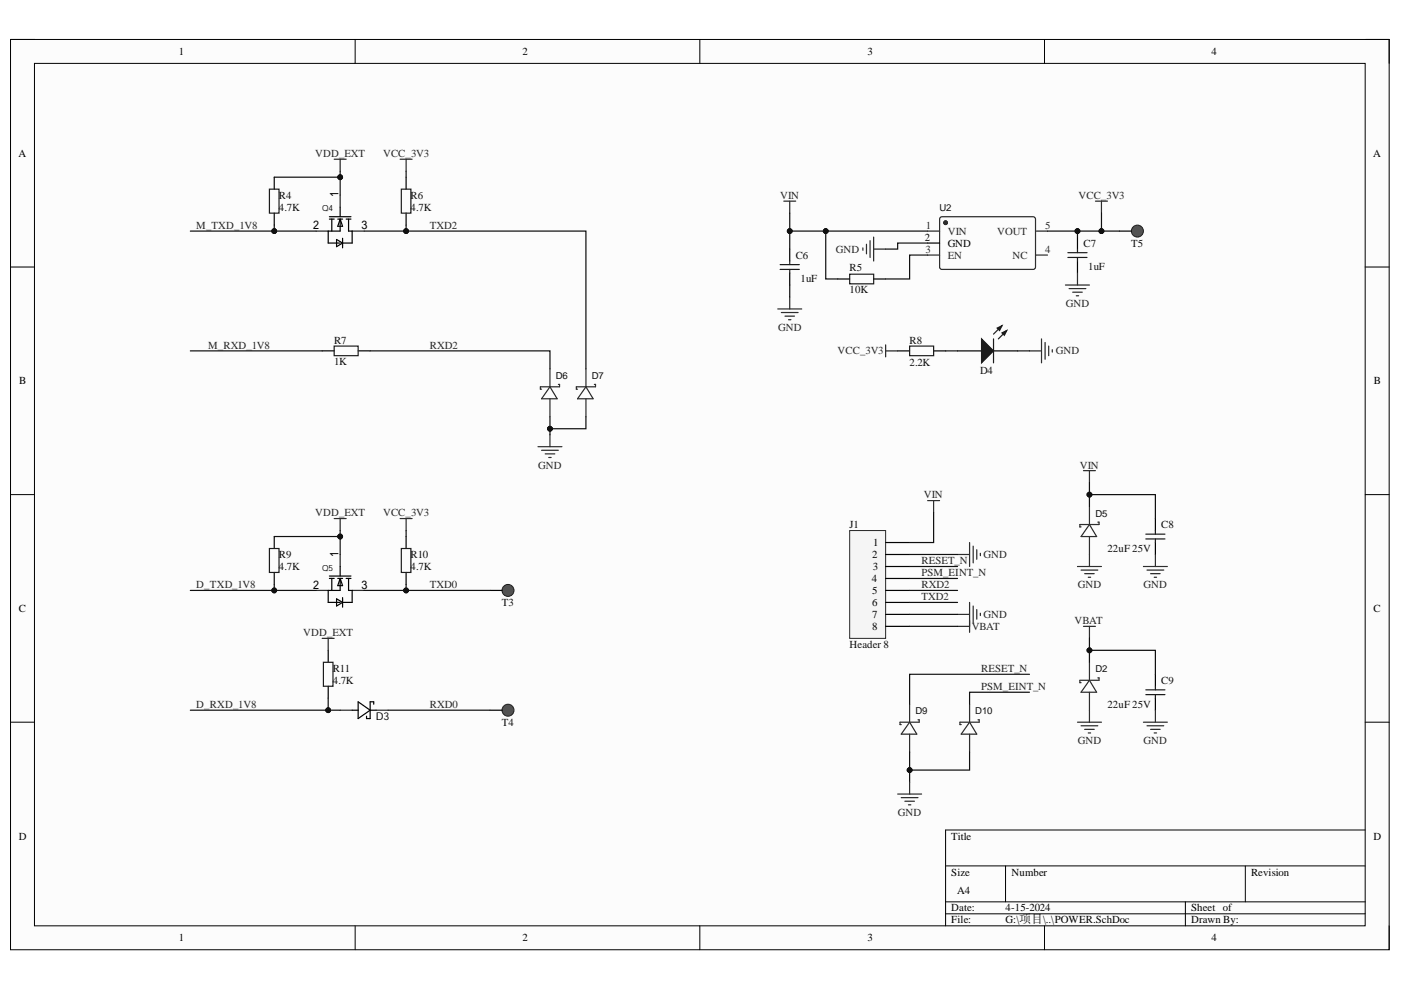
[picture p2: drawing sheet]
<svg xmlns="http://www.w3.org/2000/svg" width="297mm" height="210mm" viewBox="0 0 297 210" stroke-linecap="round" stroke-linejoin="round" font-family="sans-serif">
<defs><g id="words">
<g font-size="2.3">
<text x="37.9" y="11.7">1</text>
<text x="110.7" y="11.7">2</text>
<text x="183.9" y="11.7">3</text>
<text x="256.9" y="11.7">4</text>
<text x="3.9" y="33.3">A</text>
<text x="291.1" y="33.3">A</text>
<text x="196.1" y="51.1">2</text>
<text x="200.9" y="52.3">GND</text>
<text x="4.1" y="81.5">B</text>
<text x="291.3" y="81.5">B</text>
<text x="184.9" y="118.4">2</text>
<text x="185.1" y="115.8">1</text>
<text x="184.9" y="123.4">4</text>
<text x="184.9" y="126">5</text>
<text x="185" y="120.9">3</text>
<text x="4" y="129.8">C</text>
<text x="184.9" y="128.5">6</text>
<text x="184.9" y="131">7</text>
<text x="291.2" y="129.8">C</text>
<text x="184.9" y="133.6">8</text>
<text x="79.7" y="152.7">D3</text>
<text x="4" y="178">D</text>
<text x="201.7" y="178">Title</text>
<text x="291.2" y="178">D</text>
<text x="201.7" y="185.6">Size</text>
<text x="214.5" y="185.6">Number</text>
<text x="265.2" y="185.6">Revision</text>
<text x="203" y="189.4">A4</text>
<text x="201.7" y="193.3">Date:</text>
<text x="201.7" y="195.8">File:</text>
<text x="213.2" y="193.3">4-15-2024</text>
<text x="213.2" y="195.8">G:\项目\..\POWER.SchDoc</text>
<text x="252.5" y="193.3">Sheet of</text>
<text x="252.5" y="195.8">Drawn By:</text>
<text x="37.9" y="199.6">1</text>
<text x="110.7" y="199.6">2</text>
<text x="183.9" y="199.6">3</text>
<text x="256.9" y="199.6">4</text>
</g>
<g font-size="2.3" fill="#262626">
<text x="66.8" y="33.3">VDD_EXT</text>
<text x="81.2" y="33.3">VCC_3V3</text>
<text x="165.4" y="42.2">VIN</text>
<text x="228.7" y="42.2">VCC_3V3</text>
<text x="41.6" y="48.5">M_TXD_1V8</text>
<text x="91.1" y="48.5">TXD2</text>
<text x="177.2" y="53.6">GND</text>
<text x="226" y="65">GND</text>
<text x="165" y="70.1">GND</text>
<text x="44.2" y="73.9">M_RXD_1V8</text>
<text x="91.1" y="73.9">RXD2</text>
<text x="177.6" y="75.2">VCC_3V3</text>
<text x="223.9" y="75.2">GND</text>
<text x="114.1" y="99.3">GND</text>
<text x="228.9" y="99.3">VIN</text>
<text x="195.9" y="105.7">VIN</text>
<text x="66.8" y="109.5">VDD_EXT</text>
<text x="81.2" y="109.5">VCC_3V3</text>
<text x="195.4" y="119.6">RESET_N</text>
<text x="208.6" y="118.4">GND</text>
<text x="41.6" y="124.7">D_TXD_1V8</text>
<text x="91.1" y="124.7">TXD0</text>
<text x="195.4" y="124.7">RXD2</text>
<text x="195.4" y="122.2">PSM_EINT_N</text>
<text x="228.5" y="124.7">GND</text>
<text x="242.5" y="124.7">GND</text>
<text x="195.4" y="127.2">TXD2</text>
<text x="208.6" y="131">GND</text>
<text x="64.3" y="134.8">VDD_EXT</text>
<text x="206" y="133.6">VBAT</text>
<text x="227.8" y="132.3">VBAT</text>
<text x="208" y="142.4">RESET_N</text>
<text x="208" y="146.3">PSM_EINT_N</text>
<text x="41.6" y="150.1">D_RXD_1V8</text>
<text x="91.1" y="150.1">RXD0</text>
<text x="228.5" y="157.7">GND</text>
<text x="242.5" y="157.7">GND</text>
<text x="190.4" y="173">GND</text>
</g>
<g font-size="2.3" fill="#0e0e0e">
<text x="59.1" y="42.2">R4</text>
<text x="59.1" y="44.7">4.7K</text>
<text x="87.1" y="42.2">R6</text>
<text x="87.1" y="44.7">4.7K</text>
<text x="229.7" y="52.3">C7</text>
<text x="239.9" y="52.3">T5</text>
<text x="168.7" y="54.9">C6</text>
<text x="169.7" y="59.7">1uF</text>
<text x="180.1" y="57.4">R5</text>
<text x="230.7" y="57.2">1uF</text>
<text x="180.1" y="62.2">10K</text>
<text x="70.8" y="72.9">R7</text>
<text x="70.8" y="77.4">1K</text>
<text x="192.8" y="72.9">R8</text>
<text x="192.8" y="77.7">2.2K</text>
<text x="207.8" y="79.2">D4</text>
<text x="180.1" y="112">J1</text>
<text x="246.2" y="112">C8</text>
<text x="59.1" y="118.4">R9</text>
<text x="87.1" y="118.4">R10</text>
<text x="234.8" y="117.1">22uF 25V</text>
<text x="59.1" y="120.9">4.7K</text>
<text x="87.1" y="120.9">4.7K</text>
<text x="106.4" y="128.5">T3</text>
<text x="180.1" y="137.4">Header 8</text>
<text x="70.6" y="142.4">R11</text>
<text x="70.6" y="145">4.7K</text>
<text x="246.2" y="145">C9</text>
<text x="106.4" y="153.9">T4</text>
<text x="234.8" y="150.1">22uF 25V</text>
</g>
<g font-size="2.3" fill="#292929">
<text x="196.2" y="53.6">3</text>
<text x="196.3" y="48.5">1</text>
<text x="200.9" y="49.8">VIN</text>
<text x="211.4" y="49.8">VOUT</text>
<text x="221.6" y="53.6">4</text>
<text x="221.6" y="48.5">5</text>
<text x="200.9" y="54.9">EN</text>
<text x="214.6" y="54.9">NC</text>
</g>
<g font-size="2" fill="#0e0e0e">
<text x="199.2" y="44.8">U2</text>
<text x="117.9" y="80.3">D6</text>
<text x="125.5" y="80.3">D7</text>
<text x="232.2" y="109.6">D5</text>
<text x="232.2" y="142.5">D2</text>
<text x="194.1" y="151.4">D9</text>
<text x="206.8" y="151.4">D10</text>
</g>
<g font-size="1.8">
<text x="68.3" y="44.8">Q4</text>
<text x="68.3" y="121">Q5</text>
</g>
</g></defs>
<path d="M2.2 8.4h292.3v193h-292.3z" fill-rule="evenodd" fill="#fcfcfc"/>
<path d="M2.2 8.4h292.3v193h-292.3z" fill="none" stroke="#000" stroke-width=".21"/>
<path d="M7.3 13.4h282.1v182.9h-282.1z" fill-rule="evenodd" fill="#fcfcfc"/>
<g fill="none" stroke="#000" stroke-width=".21">
<path d="M2.2 8.4h5.1M7.3 13.4h282.1v182.9h-282.1zM75.3 8.4v5M148.4 8.4v5M221.5 8.4v5M289.4 8.4h5.1v5M2.2 56.6h5.1M289.4 56.6h5.1M2.2 104.9h5.1M289.4 104.9h5.1M2.2 153.1h5.1M289.4 153.1h5.1"/>
<path d="M289.4 176h-88.9v20.3M75.3 196.3v5.1M148.4 196.3v5.1M200.5 183.6h88.9M200.5 191.2h88.9M200.5 193.8h88.9M213.2 183.6v7.6M221.5 196.3v5.1M251.3 191.2v5.1M264 183.6v7.6M294.5 196.3v5.1"/>
</g>
<path d="M203 74.4h5.1M210.6 74.4h5.1" fill="none" stroke="#000" stroke-width=".25"/>
<path d="M208.1 71.9l2.5 2.5-2.5 2.5z" fill="#1c1c1c"/>
<path d="M208.1 71.9l2.5 2.5-2.5 2.5zM212.4 69.1l-1.8 1.7M213.4 70.1l-1.7 1.8" fill="none" stroke="#1c1c1c" stroke-width=".25"/>
<path d="M212.4 70.6l1-.5-.5 1z" fill="#1c1c1c"/>
<path d="M212.4 70.6l1-.5-.5 1z" fill="none" stroke="#1c1c1c" stroke-width=".25"/>
<path d="M211.4 69.6l1-.5-.5 1z" fill="#1c1c1c"/>
<g fill="none" stroke="#1c1c1c" stroke-width=".25">
<path d="M57.1 40.1h2.1v5.1h-2.1zM85.1 40.1h2v5.1h-2zM165.4 56.1h4.1M165.4 57.1h4.1M167.4 55.3v.8M167.4 57.1v.8M180.1 58.1h5.1v2.1h-5.1zM226.4 53.6h4.1M226.4 54.6h4.1M228.4 52.8v.8M228.4 54.6v.7M70.9 73.4h5v2h-5z"/>
<path d="M192.9 73.4h5v2h-5zM210.6 71.9v5M211.4 69.6l1-.5-.5 1zM242.9 114.3h4.1M242.9 113.3h4.1M245 112.5v.8M245 114.3v.7"/>
</g>
<g fill="none" stroke="#000" stroke-width=".25">
<path d="M58.1 37.6v2.5M86.1 37.6v2.5M58.1 45.2v2.5M69.8 46.5h1.1M69.8 45.9h4.6M70.3 46.5v2.5M71.4 50.8l1.2 .7-1.2 .8zM71.6 46.5h1M72.1 43.9v2M72.1 46.5v2.5h-2.5v2.5h2.5M72.1 46.5l.5 1.5h-1zM72.6 50.5v2.1"/>
<path d="M73.4 46.5h1M73.9 46.5v2.5h.8v2.5h-2.1M86.1 45.2v2.5M167.4 52.8v2.5M167.4 57.9v2.5M177.6 59.2h2.5M185.2 59.2h2.6M228.4 50.3v2.5M228.4 55.3v2.6M68.3 74.4h2.6M75.9 74.4h2.6M190.3 74.4h2.6"/>
<path d="M197.9 74.4h2.6M245 109.9v2.6M245 115v2.6"/>
</g>
<g fill="none" stroke="#262626" stroke-width=".25">
<path d="M70.9 33.8h2.5M72.1 33.8v2.5M84.8 33.8h2.6M86.1 33.8v2.5M232.3 42.6h2.5M233.5 42.6v2.6M187.8 74.4h2.5M187.8 73.1v2.6M218.3 74.4h2.5M220.8 71.9v5M221.6 72.6v3.6M222.3 73.4v2"/>
<path d="M223.1 74.1v.6M114.1 94.7h5M114.8 95.5h3.6M115.6 96.2h2M116.3 97h.6M116.6 92.2v2.5M231 117.6v2.5M228.4 120.1h5.1M229.2 120.9h3.6M230 121.6h2M230.7 122.4h.5"/>
</g>
<g fill="none" stroke="#292929" stroke-width=".25">
<path d="M67 49h2.6M72.1 41.4v2.5M74.7 49h2.5M116.6 78.2v3.8M124.2 78.2v3.8M116.6 84.5v3.9M116.6 82l1.5 2.5h-3.3zM118.4 81.5h.2v.5h-4v.5h.2M124.2 82l1.6 2.5h-3.3zM124.2 84.5v3.9M126 81.5h.3v.5h-4.1v.5h.3M231 107.4v3.8"/>
<path d="M231 113.8v3.8M231 111.2l1.5 2.6h-3.3zM232.8 110.7h.2v.5h-4v.5h.2"/>
</g>
<circle cx="200.5" cy="47.2" r=".38" fill="#292929"/>
<g fill="none" stroke="#292929" stroke-width=".25">
<path d="M199.3 46.2l.4-.2h19.6l.3 .5-.1 10.4-.5 .2h-19.5l-.3-.5z"/>
<circle cx="200.5" cy="47.2" r=".38"/>
</g>
<circle cx="200.5" cy="47.2" r=".38" fill="#292929"/>
<g fill="none" stroke="#292929" stroke-width=".25">
<path d="M196.7 49h2.5M196.7 54.1h2.5M219.6 49h2.5M219.6 54.1h2.5"/>
<circle cx="200.5" cy="47.2" r=".38"/>
</g>
<path d="M196.7 51.5h2.5" fill="none" stroke="#000" stroke-width=".25"/>
<g fill="none" stroke="#262626" stroke-width=".25">
<path d="M166.2 42.6h2.5M167.4 42.6v2.6M182.9 52.6v.5M183.7 51.8v2M184.5 51v3.6M185.2 50.3v5M185.2 52.8h2.6M228.4 57.9v2.5M164.9 65.5h5.1M165.7 66.3h3.5M166.4 67h2.1M167.2 67.8h.5"/>
<path d="M167.4 63v2.5M225.9 60.4h5.1M226.7 61.2h3.5M227.4 62h2.1M228.2 62.7h.5M196.7 106.1h2.5M197.9 106.1v2.6M203 117.6h2.6M205.6 115v5.1M206.3 115.8v3.6M207.1 116.6v2M207.9 117.3v.5"/>
<path d="M203 130.3h2.6M205.6 127.7v5.1M206.3 128.5v3.5M207.1 129.3v2M207.9 130v.5"/>
</g>
<path d="M180.1 112.5h7.7v22.8h-7.7z" fill-rule="evenodd" fill="#f5f5f5"/>
<path d="M180.1 112.5h7.7v22.8h-7.7z" fill="none" stroke="#262626" stroke-width=".21"/>
<path d="M187.8 115h5.1M187.8 117.6h5.1M187.8 120.1h5.1M187.8 122.6h5.1M187.8 125.2h5.1M187.8 127.7h5.1M187.8 130.3h5.1M187.8 132.8h5.1M245 143v2.5M245 148v2.6" fill="none" stroke="#000" stroke-width=".25"/>
<g fill="none" stroke="#262626" stroke-width=".25">
<path d="M229.7 99.8h2.6M231 99.8v2.5M245 117.6v2.5M203 132.8h2.6M205.6 131.5v2.6M229.7 132.8h2.6M231 132.8v2.5M242.4 120.1h5.1M243.2 120.9h3.5M243.9 121.6h2.1M244.7 122.4h.5M228.4 153.1h5.1"/>
<path d="M229.2 153.9h3.6M230 154.6h2M230.7 155.4h.5M231 150.6v2.5M242.4 153.1h5.1M243.2 153.9h3.5M243.9 154.6h2.1M244.7 155.4h.5M245 150.6v2.5"/>
</g>
<path d="M242.9 147.3h4.1M242.9 146.3h4.1M245 145.5v.8M245 147.3v.7" fill="none" stroke="#1c1c1c" stroke-width=".25"/>
<path d="M231 140.4v3.8M231 146.8v3.8M231 144.2l1.5 2.6h-3.3zM232.8 143.7h.2v.5h-4v.5h.2" fill="none" stroke="#292929" stroke-width=".25"/>
<circle cx="107.7" cy="150.6" r="1.27" fill="#535353"/>
<circle cx="107.7" cy="150.6" r="1.27" fill="none" stroke="#1c1c1c" stroke-width=".21"/>
<g fill="none" stroke="#000" stroke-width=".25">
<path d="M58.1 113.8v2.5M86.1 113.8v2.5M58.1 121.4v2.5M69.8 122.6h1.1M69.8 122.1h4.6M70.3 122.6v2.6M71.4 127l1.2 .7-1.2 .8zM71.6 122.6h1M72.1 120.1v2M72.1 122.6v2.6h-2.5v2.5h2.5M72.1 122.6l.5 1.6h-1zM72.6 126.7v2"/>
<path d="M73.4 122.6h1M73.9 122.6v2.6h.8v2.5h-2.1M86.1 121.4v2.5M103.9 150.6h2.5"/>
</g>
<path d="M57.1 116.3h2.1v5.1h-2.1zM85.1 116.3h2v5.1h-2z" fill="none" stroke="#1c1c1c" stroke-width=".25"/>
<path d="M72.1 117.6v2.5M67 125.2h2.6M74.7 125.2h2.5" fill="none" stroke="#292929" stroke-width=".25"/>
<path d="M70.9 109.9h2.5M72.1 109.9v2.6M84.8 109.9h2.6M86.1 109.9v2.6" fill="none" stroke="#262626" stroke-width=".25"/>
<circle cx="107.7" cy="125.2" r="1.27" fill="#535353"/>
<circle cx="107.7" cy="125.2" r="1.27" fill="none" stroke="#1c1c1c" stroke-width=".21"/>
<path d="M69.6 137.9v2.5M103.9 125.2h2.5M69.6 145.5v2.5M74.7 150.6h1.2M75.9 148.8l2.6 1.8-2.6 1.8zM78.5 150.6h1.2M79.2 149.3v-.5h-.7v3.6h-.8v-.6" fill="none" stroke="#000" stroke-width=".25"/>
<path d="M68.6 140.4h2v5.1h-2z" fill="none" stroke="#1c1c1c" stroke-width=".25"/>
<path d="M68.3 135.3h2.6M69.6 135.3v2.6" fill="none" stroke="#262626" stroke-width=".25"/>
<path d="M72.1 150.6h2.6M79.7 150.6h2.6M192.9 149.3v3.8M192.9 155.7v3.8M192.9 153.1l1.5 2.6h-3.3zM194.6 152.6h.3v.5h-4.1v.5h.3M205.6 153.1l1.5 2.6h-3.3zM205.6 149.3v3.8M205.6 155.7v3.8M207.3 152.6h.3v.5h-4.1v.5h.3" fill="none" stroke="#292929" stroke-width=".25"/>
<path d="M200.5 74.4h2.5M215.7 74.4h2.6M116.6 88.4v3.8" fill="none" stroke="#0e0e0e" stroke-width=".25"/>
<circle cx="116.6" cy="90.9" r=".51" fill="#0e0e0e"/>
<circle cx="116.6" cy="90.9" r=".51" fill="none" stroke="#0e0e0e" stroke-width=".21"/>
<path d="M124.2 88.4v2.5h-7.6" fill="none" stroke="#0e0e0e" stroke-width=".25"/>
<circle cx="116.6" cy="90.9" r=".51" fill="#0e0e0e"/>
<circle cx="116.6" cy="90.9" r=".51" fill="none" stroke="#0e0e0e" stroke-width=".21"/>
<path d="M58.1 47.7v1.3" fill="none" stroke="#0e0e0e" stroke-width=".25"/>
<circle cx="58.1" cy="49" r=".51" fill="#0e0e0e"/>
<circle cx="58.1" cy="49" r=".51" fill="none" stroke="#0e0e0e" stroke-width=".21"/>
<path d="M72.1 36.3v1.3h-14" fill="none" stroke="#0e0e0e" stroke-width=".25"/>
<circle cx="72.1" cy="37.6" r=".51" fill="#0e0e0e"/>
<circle cx="72.1" cy="37.6" r=".51" fill="none" stroke="#0e0e0e" stroke-width=".21"/>
<path d="M72.1 37.6v3.8" fill="none" stroke="#0e0e0e" stroke-width=".25"/>
<circle cx="72.1" cy="37.6" r=".51" fill="#0e0e0e"/>
<circle cx="72.1" cy="37.6" r=".51" fill="none" stroke="#0e0e0e" stroke-width=".21"/>
<path d="M86.1 47.7v1.3" fill="none" stroke="#0e0e0e" stroke-width=".25"/>
<circle cx="86.1" cy="49" r=".51" fill="#0e0e0e"/>
<circle cx="86.1" cy="49" r=".51" fill="none" stroke="#0e0e0e" stroke-width=".21"/>
<path d="M86.1 36.3v1.3M40.4 49h26.6" fill="none" stroke="#0e0e0e" stroke-width=".25"/>
<circle cx="58.1" cy="49" r=".51" fill="#0e0e0e"/>
<circle cx="58.1" cy="49" r=".51" fill="none" stroke="#0e0e0e" stroke-width=".21"/>
<path d="M77.2 49h47v29.2" fill="none" stroke="#0e0e0e" stroke-width=".25"/>
<circle cx="86.1" cy="49" r=".51" fill="#0e0e0e"/>
<circle cx="86.1" cy="49" r=".51" fill="none" stroke="#0e0e0e" stroke-width=".21"/>
<path d="M167.4 49v3.8M196.7 51.5h-6.4v1.3h-2.5" fill="none" stroke="#0e0e0e" stroke-width=".25"/>
<circle cx="167.4" cy="49" r=".51" fill="#0e0e0e"/>
<circle cx="167.4" cy="49" r=".51" fill="none" stroke="#0e0e0e" stroke-width=".21"/>
<path d="M175.1 49v10.2h2.5M196.7 54.1h-3.8v5.1h-5.1M167.4 60.4v2.6" fill="none" stroke="#0e0e0e" stroke-width=".25"/>
<circle cx="175.1" cy="49" r=".51" fill="#0e0e0e"/>
<circle cx="175.1" cy="49" r=".51" fill="none" stroke="#0e0e0e" stroke-width=".21"/>
<path d="M228.4 49v1.3" fill="none" stroke="#0e0e0e" stroke-width=".25"/>
<circle cx="228.4" cy="49" r=".51" fill="#0e0e0e"/>
<circle cx="228.4" cy="49" r=".51" fill="none" stroke="#0e0e0e" stroke-width=".21"/>
<path d="M167.4 45.2v3.8h29.3" fill="none" stroke="#0e0e0e" stroke-width=".25"/>
<circle cx="175.1" cy="49" r=".51" fill="#0e0e0e"/>
<circle cx="175.1" cy="49" r=".51" fill="none" stroke="#0e0e0e" stroke-width=".21"/>
<circle cx="167.4" cy="49" r=".51" fill="#0e0e0e"/>
<circle cx="167.4" cy="49" r=".51" fill="none" stroke="#0e0e0e" stroke-width=".21"/>
<path d="M233.5 45.2v3.8h-11.4" fill="none" stroke="#0e0e0e" stroke-width=".25"/>
<circle cx="228.4" cy="49" r=".51" fill="#0e0e0e"/>
<circle cx="228.4" cy="49" r=".51" fill="none" stroke="#0e0e0e" stroke-width=".21"/>
<circle cx="233.5" cy="49" r=".51" fill="#0e0e0e"/>
<circle cx="233.5" cy="49" r=".51" fill="none" stroke="#0e0e0e" stroke-width=".21"/>
<path d="M192.9 117.6h10.1M197.9 108.7v6.3h-5M231 104.9h14v5M192.9 120.1h10.1M192.9 122.6h10.1M192.9 125.2h10.1M192.9 127.7h10.1M192.9 130.3h10.1" fill="none" stroke="#0e0e0e" stroke-width=".25"/>
<circle cx="231" cy="104.9" r=".51" fill="#0e0e0e"/>
<circle cx="231" cy="104.9" r=".51" fill="none" stroke="#0e0e0e" stroke-width=".21"/>
<path d="M40.4 74.4h27.9M78.5 74.4h38.1v3.8M192.9 132.8h10.1M231 137.9h14v5.1" fill="none" stroke="#0e0e0e" stroke-width=".25"/>
<circle cx="231" cy="137.9" r=".51" fill="#0e0e0e"/>
<circle cx="231" cy="137.9" r=".51" fill="none" stroke="#0e0e0e" stroke-width=".21"/>
<path d="M231 135.3v5.1" fill="none" stroke="#0e0e0e" stroke-width=".25"/>
<circle cx="231" cy="137.9" r=".51" fill="#0e0e0e"/>
<circle cx="231" cy="137.9" r=".51" fill="none" stroke="#0e0e0e" stroke-width=".21"/>
<path d="M231 102.3v5.1" fill="none" stroke="#0e0e0e" stroke-width=".25"/>
<circle cx="231" cy="104.9" r=".51" fill="#0e0e0e"/>
<circle cx="231" cy="104.9" r=".51" fill="none" stroke="#0e0e0e" stroke-width=".21"/>
<path d="M58.1 123.9v1.3" fill="none" stroke="#0e0e0e" stroke-width=".25"/>
<circle cx="58.1" cy="125.2" r=".51" fill="#0e0e0e"/>
<circle cx="58.1" cy="125.2" r=".51" fill="none" stroke="#0e0e0e" stroke-width=".21"/>
<path d="M72.1 112.5v1.3h-14" fill="none" stroke="#0e0e0e" stroke-width=".25"/>
<circle cx="72.1" cy="113.8" r=".51" fill="#0e0e0e"/>
<circle cx="72.1" cy="113.8" r=".51" fill="none" stroke="#0e0e0e" stroke-width=".21"/>
<path d="M72.1 113.8v3.8" fill="none" stroke="#0e0e0e" stroke-width=".25"/>
<circle cx="72.1" cy="113.8" r=".51" fill="#0e0e0e"/>
<circle cx="72.1" cy="113.8" r=".51" fill="none" stroke="#0e0e0e" stroke-width=".21"/>
<path d="M86.1 123.9v1.3" fill="none" stroke="#0e0e0e" stroke-width=".25"/>
<circle cx="86.1" cy="125.2" r=".51" fill="#0e0e0e"/>
<circle cx="86.1" cy="125.2" r=".51" fill="none" stroke="#0e0e0e" stroke-width=".21"/>
<path d="M86.1 112.5v1.3M40.4 125.2h26.6" fill="none" stroke="#0e0e0e" stroke-width=".25"/>
<circle cx="58.1" cy="125.2" r=".51" fill="#0e0e0e"/>
<circle cx="58.1" cy="125.2" r=".51" fill="none" stroke="#0e0e0e" stroke-width=".21"/>
<path d="M77.2 125.2h26.7" fill="none" stroke="#0e0e0e" stroke-width=".25"/>
<circle cx="86.1" cy="125.2" r=".51" fill="#0e0e0e"/>
<circle cx="86.1" cy="125.2" r=".51" fill="none" stroke="#0e0e0e" stroke-width=".21"/>
<path d="M69.6 148v2.6h-29.2" fill="none" stroke="#0e0e0e" stroke-width=".25"/>
<circle cx="69.6" cy="150.6" r=".51" fill="#0e0e0e"/>
<circle cx="69.6" cy="150.6" r=".51" fill="none" stroke="#0e0e0e" stroke-width=".21"/>
<path d="M69.6 150.6h2.5" fill="none" stroke="#0e0e0e" stroke-width=".25"/>
<circle cx="69.6" cy="150.6" r=".51" fill="#0e0e0e"/>
<circle cx="69.6" cy="150.6" r=".51" fill="none" stroke="#0e0e0e" stroke-width=".21"/>
<path d="M82.3 150.6h21.6M192.9 159.5v3.8h12.7v-3.8M218.3 143h-25.4v6.3M218.3 146.8h-12.7v2.5" fill="none" stroke="#0e0e0e" stroke-width=".25"/>
<circle cx="192.9" cy="163.3" r=".51" fill="#0e0e0e"/>
<circle cx="192.9" cy="163.3" r=".51" fill="none" stroke="#0e0e0e" stroke-width=".21"/>
<path d="M192.9 163.3v2.5" fill="none" stroke="#0e0e0e" stroke-width=".25"/>
<circle cx="192.9" cy="163.3" r=".51" fill="#0e0e0e"/>
<circle cx="192.9" cy="163.3" r=".51" fill="none" stroke="#0e0e0e" stroke-width=".21"/>
<path d="M190.3 168.4h5.1M191.1 169.1h3.5M191.8 169.9h2.1M192.6 170.6h.5M192.9 165.8v2.6" fill="none" stroke="#262626" stroke-width=".25"/>
<circle cx="241.1" cy="49" r="1.27" fill="#535353"/>
<circle cx="241.1" cy="49" r="1.27" fill="none" stroke="#1c1c1c" stroke-width=".21"/>
<path d="M237.3 49h2.6" fill="none" stroke="#000" stroke-width=".25"/>
<path d="M233.5 49h3.8" fill="none" stroke="#0e0e0e" stroke-width=".25"/>
<circle cx="233.5" cy="49" r=".51" fill="#0e0e0e"/>
<circle cx="233.5" cy="49" r=".51" fill="none" stroke="#0e0e0e" stroke-width=".21"/>
<use href="#words"/>
</svg>
